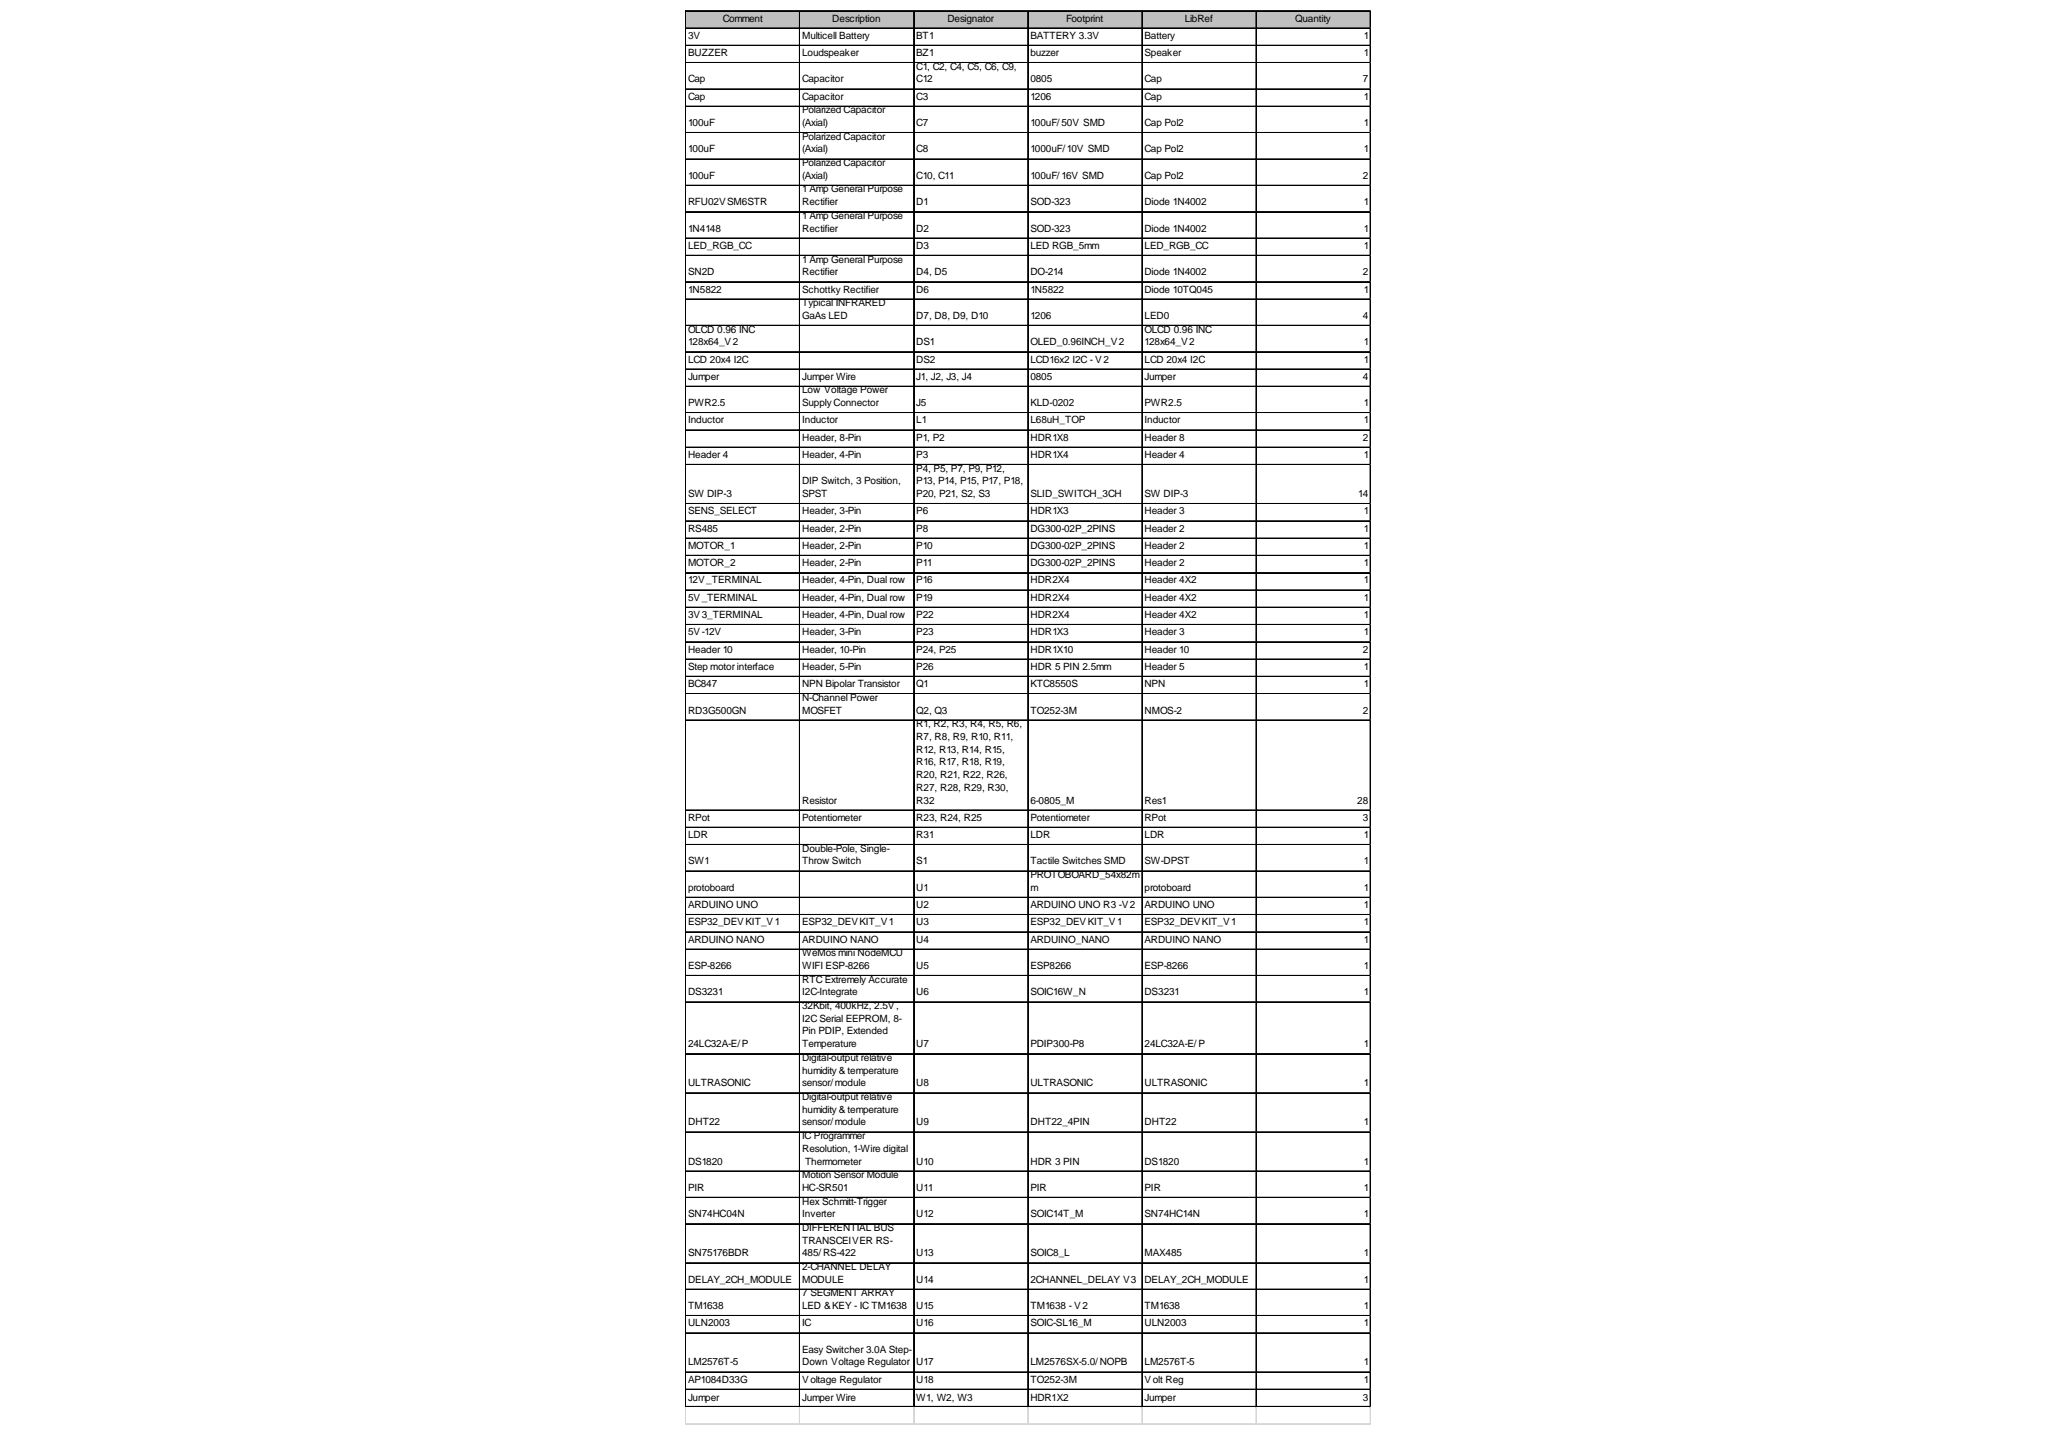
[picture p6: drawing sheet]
<svg xmlns="http://www.w3.org/2000/svg" width="288mm" height="202mm" viewBox="0 0 288 202" stroke-linecap="round" stroke-linejoin="round" font-family="sans-serif">
<defs><g id="words">
<g font-size="1.4">
<text x="96.2" y="5.4">3V</text>
<text x="101" y="3">Comment</text>
<text x="112.1" y="5.4">Multicell Battery</text>
<text x="116.4" y="3">Description</text>
<text x="128.1" y="5.4">BT1</text>
<text x="132.4" y="3">Designator</text>
<text x="144.1" y="5.4">BATTERY 3.3V</text>
<text x="149" y="3">Footprint</text>
<text x="160" y="5.4">Battery</text>
<text x="165.6" y="3">LibRef</text>
<text x="181.1" y="3">Quantity</text>
<text x="190.7" y="5.4">1</text>
<text x="96.2" y="7.8">BUZZER</text>
<text x="96.2" y="11.5">Cap</text>
<text x="112.1" y="7.8">Loudspeaker</text>
<text x="112.1" y="11.5">Capacitor</text>
<text x="128.1" y="7.8">BZ1</text>
<text x="128.1" y="9.7">C1, C2, C4, C5, C6, C9,</text>
<text x="128.1" y="11.5">C12</text>
<text x="144.1" y="7.8">buzzer</text>
<text x="144.1" y="11.5">0805</text>
<text x="160" y="7.8">Speaker</text>
<text x="160" y="11.5">Cap</text>
<text x="190.5" y="11.5">7</text>
<text x="190.7" y="7.8">1</text>
<text x="96.2" y="13.9">Cap</text>
<text x="96.2" y="17.6">100uF</text>
<text x="112.1" y="13.9">Capacitor</text>
<text x="112.1" y="15.9">Polarized Capacitor</text>
<text x="112.1" y="17.6">(Axial)</text>
<text x="128.1" y="13.9">C3</text>
<text x="128.1" y="17.6">C7</text>
<text x="144.1" y="13.9">1206</text>
<text x="144.1" y="17.6">100uF/50V SMD</text>
<text x="160" y="13.9">Cap</text>
<text x="160" y="17.6">Cap Pol2</text>
<text x="190.7" y="13.9">1</text>
<text x="190.7" y="17.6">1</text>
<text x="96.2" y="21.3">100uF</text>
<text x="112.1" y="19.5">Polarized Capacitor</text>
<text x="112.1" y="21.3">(Axial)</text>
<text x="112.1" y="23.2">Polarized Capacitor</text>
<text x="128.1" y="21.3">C8</text>
<text x="144.1" y="21.3">1000uF/10V SMD</text>
<text x="160" y="21.3">Cap Pol2</text>
<text x="190.7" y="21.3">1</text>
<text x="96.2" y="25">100uF</text>
<text x="96.2" y="28.7">RFU02VSM6STR</text>
<text x="112.1" y="25">(Axial)</text>
<text x="112.1" y="26.9">1 Amp General Purpose</text>
<text x="112.1" y="28.7">Rectifier</text>
<text x="128.1" y="25">C10, C11</text>
<text x="128.1" y="28.7">D1</text>
<text x="144.1" y="25">100uF/16V SMD</text>
<text x="144.1" y="28.7">SOD-323</text>
<text x="160" y="25">Cap Pol2</text>
<text x="160" y="28.7">Diode 1N4002</text>
<text x="190.5" y="25">2</text>
<text x="190.7" y="28.7">1</text>
<text x="96.2" y="32.4">1N4148</text>
<text x="96.2" y="34.8">LED_RGB_CC</text>
<text x="112.1" y="30.6">1 Amp General Purpose</text>
<text x="112.1" y="32.4">Rectifier</text>
<text x="128.1" y="32.4">D2</text>
<text x="128.1" y="34.8">D3</text>
<text x="144.1" y="32.4">SOD-323</text>
<text x="144.1" y="34.8">LED RGB_5mm</text>
<text x="160" y="32.4">Diode 1N4002</text>
<text x="160" y="34.8">LED_RGB_CC</text>
<text x="190.7" y="32.4">1</text>
<text x="190.7" y="34.8">1</text>
<text x="96.2" y="38.5">SN2D</text>
<text x="96.2" y="40.9">1N5822</text>
<text x="112.1" y="36.7">1 Amp General Purpose</text>
<text x="112.1" y="38.5">Rectifier</text>
<text x="112.1" y="40.9">Schottky Rectifier</text>
<text x="128.1" y="38.5">D4, D5</text>
<text x="128.1" y="40.9">D6</text>
<text x="144.1" y="38.5">DO-214</text>
<text x="144.1" y="40.9">1N5822</text>
<text x="160" y="38.5">Diode 1N4002</text>
<text x="160" y="40.9">Diode 10TQ045</text>
<text x="190.5" y="38.5">2</text>
<text x="190.7" y="40.9">1</text>
<text x="96.2" y="46.5">OLCD 0.96 INC</text>
<text x="112.1" y="42.8">Typical INFRARED</text>
<text x="112.1" y="44.6">GaAs LED</text>
<text x="128.1" y="44.6">D7, D8, D9, D10</text>
<text x="144.1" y="44.6">1206</text>
<text x="160" y="44.6">LED0</text>
<text x="160" y="46.5">OLCD 0.96 INC</text>
<text x="190.5" y="44.6">4</text>
<text x="96.2" y="48.3">128x64_V2</text>
<text x="96.2" y="50.7">LCD 20x4 I2C</text>
<text x="96.2" y="53.1">Jumper</text>
<text x="112.1" y="53.1">Jumper Wire</text>
<text x="128.1" y="48.3">DS1</text>
<text x="128.1" y="50.7">DS2</text>
<text x="128.1" y="53.1">J1, J2, J3, J4</text>
<text x="144.1" y="48.3">OLED_0.96INCH_V2</text>
<text x="144.1" y="50.7">LCD16x2 I2C - V2</text>
<text x="144.1" y="53.1">0805</text>
<text x="160" y="48.3">128x64_V2</text>
<text x="160" y="50.7">LCD 20x4 I2C</text>
<text x="160" y="53.1">Jumper</text>
<text x="190.5" y="53.1">4</text>
<text x="190.7" y="48.3">1</text>
<text x="190.7" y="50.7">1</text>
<text x="96.2" y="56.8">PWR2.5</text>
<text x="96.2" y="59.2">Inductor</text>
<text x="112.1" y="55">Low Voltage Power</text>
<text x="112.1" y="56.8">Supply Connector</text>
<text x="112.1" y="59.2">Inductor</text>
<text x="128.1" y="56.8">J5</text>
<text x="128.1" y="59.2">L1</text>
<text x="144.1" y="56.8">KLD-0202</text>
<text x="144.1" y="59.2">L68uH_TOP</text>
<text x="160" y="56.8">PWR2.5</text>
<text x="160" y="59.2">Inductor</text>
<text x="190.7" y="56.8">1</text>
<text x="190.7" y="59.2">1</text>
<text x="96.2" y="64">Header 4</text>
<text x="112.1" y="61.6">Header, 8-Pin</text>
<text x="112.1" y="64">Header, 4-Pin</text>
<text x="128.1" y="61.6">P1, P2</text>
<text x="128.1" y="64">P3</text>
<text x="128.1" y="65.9">P4, P5, P7, P9, P12,</text>
<text x="144.1" y="61.6">HDR1X8</text>
<text x="144.1" y="64">HDR1X4</text>
<text x="160" y="61.6">Header 8</text>
<text x="160" y="64">Header 4</text>
<text x="190.5" y="61.6">2</text>
<text x="190.7" y="64">1</text>
<text x="96.2" y="69.5">SW DIP-3</text>
<text x="96.2" y="71.9">SENS_SELECT</text>
<text x="112.1" y="67.7">DIP Switch, 3 Position,</text>
<text x="112.1" y="69.5">SPST</text>
<text x="112.1" y="71.9">Header, 3-Pin</text>
<text x="128.1" y="67.7">P13, P14, P15, P17, P18,</text>
<text x="128.1" y="69.5">P20, P21, S2, S3</text>
<text x="128.1" y="71.9">P6</text>
<text x="144.1" y="69.5">SLID_SWITCH_3CH</text>
<text x="144.1" y="71.9">HDR1X3</text>
<text x="160" y="69.5">SW DIP-3</text>
<text x="160" y="71.9">Header 3</text>
<text x="189.9" y="69.5">14</text>
<text x="190.7" y="71.9">1</text>
<text x="96.2" y="74.3">RS485</text>
<text x="96.2" y="76.7">MOTOR_1</text>
<text x="112.1" y="74.3">Header, 2-Pin</text>
<text x="112.1" y="76.7">Header, 2-Pin</text>
<text x="128.1" y="74.3">P8</text>
<text x="128.1" y="76.7">P10</text>
<text x="144.1" y="74.3">DG300-02P_2PINS</text>
<text x="144.1" y="76.7">DG300-02P_2PINS</text>
<text x="160" y="74.3">Header 2</text>
<text x="160" y="76.7">Header 2</text>
<text x="190.7" y="74.3">1</text>
<text x="190.7" y="76.7">1</text>
<text x="96.2" y="79.2">MOTOR_2</text>
<text x="96.2" y="81.6">12V_TERMINAL</text>
<text x="96.2" y="84">5V_TERMINAL</text>
<text x="112.1" y="79.2">Header, 2-Pin</text>
<text x="112.1" y="81.6">Header, 4-Pin, Dual row</text>
<text x="112.1" y="84">Header, 4-Pin, Dual row</text>
<text x="128.1" y="79.2">P11</text>
<text x="128.1" y="81.6">P16</text>
<text x="128.1" y="84">P19</text>
<text x="144.1" y="79.2">DG300-02P_2PINS</text>
<text x="144.1" y="81.6">HDR2X4</text>
<text x="144.1" y="84">HDR2X4</text>
<text x="160" y="79.2">Header 2</text>
<text x="160" y="81.6">Header 4X2</text>
<text x="160" y="84">Header 4X2</text>
<text x="190.7" y="79.2">1</text>
<text x="190.7" y="81.6">1</text>
<text x="190.7" y="84">1</text>
<text x="96.2" y="86.4">3V3_TERMINAL</text>
<text x="96.2" y="88.8">5V-12V</text>
<text x="112.1" y="86.4">Header, 4-Pin, Dual row</text>
<text x="112.1" y="88.8">Header, 3-Pin</text>
<text x="128.1" y="86.4">P22</text>
<text x="128.1" y="88.8">P23</text>
<text x="144.1" y="86.4">HDR2X4</text>
<text x="144.1" y="88.8">HDR1X3</text>
<text x="160" y="86.4">Header 4X2</text>
<text x="160" y="88.8">Header 3</text>
<text x="190.7" y="86.4">1</text>
<text x="190.7" y="88.8">1</text>
<text x="96.2" y="91.2">Header 10</text>
<text x="96.2" y="93.6">Step motor interface</text>
<text x="112.1" y="91.2">Header, 10-Pin</text>
<text x="112.1" y="93.6">Header, 5-Pin</text>
<text x="128.1" y="91.2">P24, P25</text>
<text x="128.1" y="93.6">P26</text>
<text x="144.1" y="91.2">HDR1X10</text>
<text x="144.1" y="93.6">HDR 5 PIN 2.5mm</text>
<text x="160" y="91.2">Header 10</text>
<text x="160" y="93.6">Header 5</text>
<text x="190.5" y="91.2">2</text>
<text x="190.7" y="93.6">1</text>
<text x="96.2" y="96.1">BC847</text>
<text x="96.2" y="99.7">RD3G500GN</text>
<text x="112.1" y="96.1">NPN Bipolar Transistor</text>
<text x="112.1" y="98">N-Channel Power</text>
<text x="112.1" y="99.7">MOSFET</text>
<text x="128.1" y="96.1">Q1</text>
<text x="128.1" y="99.7">Q2, Q3</text>
<text x="128.1" y="101.7">R1, R2, R3, R4, R5, R6,</text>
<text x="144.1" y="96.1">KTC8550S</text>
<text x="144.1" y="99.7">TO252-3M</text>
<text x="160" y="96.1">NPN</text>
<text x="160" y="99.7">NMOS-2</text>
<text x="190.5" y="99.7">2</text>
<text x="190.7" y="96.1">1</text>
<text x="128.1" y="103.4">R7, R8, R9, R10, R11,</text>
<text x="128.1" y="105.2">R12, R13, R14, R15,</text>
<text x="128.1" y="107">R16, R17, R18, R19,</text>
<text x="112.1" y="112.3">Resistor</text>
<text x="128.1" y="108.8">R20, R21, R22, R26,</text>
<text x="128.1" y="110.5">R27, R28, R29, R30,</text>
<text x="128.1" y="112.3">R32</text>
<text x="144.1" y="112.3">6-0805_M</text>
<text x="160" y="112.3">Res1</text>
<text x="189.8" y="112.3">28</text>
<text x="96.2" y="114.7">RPot</text>
<text x="96.2" y="117.2">LDR</text>
<text x="112.1" y="114.7">Potentiometer</text>
<text x="112.1" y="119.1">Double-Pole, Single-</text>
<text x="128.1" y="114.7">R23, R24, R25</text>
<text x="128.1" y="117.2">R31</text>
<text x="144.1" y="114.7">Potentiometer</text>
<text x="144.1" y="117.2">LDR</text>
<text x="160" y="114.7">RPot</text>
<text x="160" y="117.2">LDR</text>
<text x="190.5" y="114.7">3</text>
<text x="190.7" y="117.2">1</text>
<text x="96.2" y="120.8">SW1</text>
<text x="96.2" y="124.5">protoboard</text>
<text x="112.1" y="120.8">Throw Switch</text>
<text x="128.1" y="120.8">S1</text>
<text x="128.1" y="124.5">U1</text>
<text x="144.1" y="120.8">Tactile Switches SMD</text>
<text x="144.1" y="122.8">PROTOBOARD_54x82m</text>
<text x="144.1" y="124.5">m</text>
<text x="160" y="120.8">SW-DPST</text>
<text x="160" y="124.5">protoboard</text>
<text x="190.7" y="120.8">1</text>
<text x="190.7" y="124.5">1</text>
<text x="96.2" y="126.9">ARDUINO UNO</text>
<text x="96.2" y="129.4">ESP32_DEVKIT_V1</text>
<text x="96.2" y="131.8">ARDUINO NANO</text>
<text x="112.1" y="129.4">ESP32_DEVKIT_V1</text>
<text x="112.1" y="131.8">ARDUINO NANO</text>
<text x="128.1" y="126.9">U2</text>
<text x="128.1" y="129.4">U3</text>
<text x="128.1" y="131.8">U4</text>
<text x="144.1" y="126.9">ARDUINO UNO R3 -V2</text>
<text x="144.1" y="129.4">ESP32_DEVKIT_V1</text>
<text x="144.1" y="131.8">ARDUINO_NANO</text>
<text x="160" y="126.9">ARDUINO UNO</text>
<text x="160" y="129.4">ESP32_DEVKIT_V1</text>
<text x="160" y="131.8">ARDUINO NANO</text>
<text x="190.7" y="126.9">1</text>
<text x="190.7" y="129.4">1</text>
<text x="190.7" y="131.8">1</text>
<text x="96.2" y="135.5">ESP-8266</text>
<text x="112.1" y="133.7">WeMos mini NodeMCU</text>
<text x="112.1" y="135.5">WIFI ESP-8266</text>
<text x="112.1" y="137.4">RTC Extremely Accurate</text>
<text x="128.1" y="135.5">U5</text>
<text x="144.1" y="135.5">ESP8266</text>
<text x="160" y="135.5">ESP-8266</text>
<text x="190.7" y="135.5">1</text>
<text x="96.2" y="139.1">DS3231</text>
<text x="112.1" y="139.1">I2C-Integrate</text>
<text x="112.1" y="141.1">32Kbit, 400kHz, 2.5V,</text>
<text x="112.1" y="142.8">I2C Serial EEPROM, 8-</text>
<text x="128.1" y="139.1">U6</text>
<text x="144.1" y="139.1">SOIC16W_N</text>
<text x="160" y="139.1">DS3231</text>
<text x="190.7" y="139.1">1</text>
<text x="96.2" y="146.4">24LC32A-E/P</text>
<text x="112.1" y="144.6">Pin PDIP, Extended</text>
<text x="112.1" y="146.4">Temperature</text>
<text x="112.1" y="148.3">Digital-output relative</text>
<text x="128.1" y="146.4">U7</text>
<text x="144.1" y="146.4">PDIP300-P8</text>
<text x="160" y="146.4">24LC32A-E/P</text>
<text x="190.7" y="146.4">1</text>
<text x="96.2" y="151.9">ULTRASONIC</text>
<text x="112.1" y="150.1">humidity &amp; temperature</text>
<text x="112.1" y="151.9">sensor/module</text>
<text x="112.1" y="153.8">Digital-output relative</text>
<text x="112.1" y="155.5">humidity &amp; temperature</text>
<text x="128.1" y="151.9">U8</text>
<text x="144.1" y="151.9">ULTRASONIC</text>
<text x="160" y="151.9">ULTRASONIC</text>
<text x="190.7" y="151.9">1</text>
<text x="96.2" y="157.3">DHT22</text>
<text x="112.1" y="157.3">sensor/module</text>
<text x="112.1" y="159.2">IC Programmer</text>
<text x="112.1" y="161">Resolution, 1-Wire digital</text>
<text x="128.1" y="157.3">U9</text>
<text x="144.1" y="157.3">DHT22_4PIN</text>
<text x="160" y="157.3">DHT22</text>
<text x="190.7" y="157.3">1</text>
<text x="96.2" y="162.8">DS1820</text>
<text x="96.2" y="166.5">PIR</text>
<text x="112.1" y="164.7">Motion Sensor Module</text>
<text x="112.1" y="166.5">HC-SR501</text>
<text x="112.6" y="162.8">Thermometer</text>
<text x="128.1" y="162.8">U10</text>
<text x="128.1" y="166.5">U11</text>
<text x="144.1" y="162.8">HDR 3 PIN</text>
<text x="144.1" y="166.5">PIR</text>
<text x="160" y="162.8">DS1820</text>
<text x="160" y="166.5">PIR</text>
<text x="190.7" y="162.8">1</text>
<text x="190.7" y="166.5">1</text>
<text x="96.2" y="170.2">SN74HC04N</text>
<text x="112.1" y="168.4">Hex Schmitt-Trigger</text>
<text x="112.1" y="170.2">Inverter</text>
<text x="112.1" y="172.1">DIFFERENTIAL BUS</text>
<text x="112.1" y="173.9">TRANSCEIVER RS-</text>
<text x="128.1" y="170.2">U12</text>
<text x="144.1" y="170.2">SOIC14T_M</text>
<text x="160" y="170.2">SN74HC14N</text>
<text x="190.7" y="170.2">1</text>
<text x="96.2" y="175.6">SN75176BDR</text>
<text x="96.2" y="179.3">DELAY_2CH_MODULE</text>
<text x="112.1" y="175.6">485/RS-422</text>
<text x="112.1" y="177.5">2-CHANNEL DELAY</text>
<text x="112.1" y="179.3">MODULE</text>
<text x="128.1" y="175.6">U13</text>
<text x="128.1" y="179.3">U14</text>
<text x="144.1" y="175.6">SOIC8_L</text>
<text x="144.1" y="179.3">2CHANNEL_DELAY V3</text>
<text x="160" y="175.6">MAX485</text>
<text x="160" y="179.3">DELAY_2CH_MODULE</text>
<text x="190.7" y="175.6">1</text>
<text x="190.7" y="179.3">1</text>
<text x="96.2" y="183">TM1638</text>
<text x="96.2" y="185.4">ULN2003</text>
<text x="112.1" y="181.2">7 SEGMENT ARRAY</text>
<text x="112.1" y="183">LED &amp;KEY - IC TM1638</text>
<text x="112.1" y="185.4">IC</text>
<text x="128.1" y="183">U15</text>
<text x="128.1" y="185.4">U16</text>
<text x="144.1" y="183">TM1638 - V2</text>
<text x="144.1" y="185.4">SOIC-SL16_M</text>
<text x="160" y="183">TM1638</text>
<text x="160" y="185.4">ULN2003</text>
<text x="190.7" y="183">1</text>
<text x="190.7" y="185.4">1</text>
<text x="96.2" y="190.9">LM2576T-5</text>
<text x="112.1" y="189.1">Easy Switcher 3.0A Step-</text>
<text x="112.1" y="190.9">Down Voltage Regulator</text>
<text x="128.1" y="190.9">U17</text>
<text x="144.1" y="190.9">LM2576SX-5.0/NOPB</text>
<text x="160" y="190.9">LM2576T-5</text>
<text x="190.7" y="190.9">1</text>
<text x="96.2" y="193.3">AP1084D33G</text>
<text x="96.2" y="195.8">Jumper</text>
<text x="112.1" y="193.3">Voltage Regulator</text>
<text x="112.1" y="195.8">Jumper Wire</text>
<text x="128.1" y="193.3">U18</text>
<text x="128.1" y="195.8">W1, W2, W3</text>
<text x="144.1" y="193.3">TO252-3M</text>
<text x="144.1" y="195.8">HDR1X2</text>
<text x="160" y="193.3">Volt Reg</text>
<text x="160" y="195.8">Jumper</text>
<text x="190.5" y="195.8">3</text>
<text x="190.7" y="193.3">1</text>
</g>
</g></defs>
<path d="M95.9 1.6h95.8v2.4h-95.8z" fill="#c0c0c0"/>
<g fill="none" stroke="#000" stroke-width=".14">
<path d="M95.8 1.5v195.2M95.9 1.5v195.2M95.9 1.5h95.8M95.9 3.9h95.8M95.9 4h95.8M95.9 6.3h95.8M95.9 6.4h95.8M95.9 8.7h95.8M95.9 8.8h95.8M95.9 12.4h95.8M95.9 12.5h95.8M95.9 14.8h95.8"/>
<path d="M95.9 14.9h95.8M95.9 18.5h95.8M95.9 18.6h95.8M111.8 1.6v195.1M127.7 1.6v195.1M127.8 1.6v195.1M143.7 1.6v195.1M159.6 1.6v195.1M159.7 1.6v195.1M175.6 1.6v195.1M175.7 1.6v195.1M191.5 1.6v195.1"/>
<path d="M191.6 1.6v195.1M95.9 22.2h95.8M95.9 22.3h95.8M95.9 25.9h95.8M95.9 26h95.8M95.9 29.6h95.8M95.9 33.3h95.8M95.9 35.7h95.8M95.9 39.4h95.8M95.9 41.8h95.8M95.9 45.5h95.8M95.9 49.2h95.8"/>
<path d="M95.9 51.6h95.8M95.9 54h95.8M95.9 57.7h95.8M95.9 60.1h95.8M95.9 62.5h95.8M95.9 62.6h95.8M95.9 64.9h95.8M95.9 65h95.8M95.9 70.4h95.8M95.9 72.8h95.8M95.9 72.9h95.8M95.9 75.2h95.8"/>
<path d="M95.9 75.3h95.8M95.9 77.6h95.8M95.9 77.7h95.8M95.9 80h95.8M95.9 80.1h95.8M95.9 82.5h95.8M95.9 84.9h95.8M95.9 87.3h95.8M95.9 87.4h95.8M95.9 89.7h95.8M95.9 89.8h95.8M95.9 92.1h95.8"/>
<path d="M95.9 92.2h95.8M95.9 94.5h95.8M95.9 94.6h95.8M95.9 96.9h95.8M95.9 97h95.8M95.9 100.6h95.8M95.9 100.7h95.8M95.9 113.2h95.8M95.9 113.3h95.8M95.9 115.6h95.8M95.9 115.7h95.8M95.9 118h95.8"/>
<path d="M95.9 118.1h95.8M95.9 121.7h95.8M95.9 121.8h95.8M95.9 125.4h95.8M95.9 125.5h95.8M95.9 127.8h95.8M95.9 127.9h95.8M95.9 130.3h95.8M95.9 132.7h95.8M95.9 136.4h95.8M95.9 140h95.8M95.9 140.1h95.8"/>
<path d="M95.9 147.3h95.8M95.9 152.7h95.8M95.9 152.8h95.8M95.9 158.2h95.8M95.9 158.3h95.8M95.9 163.7h95.8M95.9 167.4h95.8M95.9 171.1h95.8M95.9 176.5h95.8M95.9 176.6h95.8M95.9 180.2h95.8M95.9 180.3h95.8"/>
<path d="M95.9 183.9h95.8M95.9 184h95.8M95.9 186.3h95.8M95.9 186.4h95.8M95.9 191.8h95.8M95.9 194.2h95.8M95.9 194.3h95.8M95.9 196.6h95.8M95.9 196.7h95.8"/>
</g>
<g fill="none" stroke="#d4d4d4" stroke-width=".14">
<path d="M191.7 1.5h.1M95.8 196.7v2.5M95.9 196.7v2.5M111.8 196.7v2.5M127.7 196.7v2.5M127.8 196.7v2.5M143.7 196.7v2.5M159.6 196.7v2.5M159.7 196.7v2.5M175.6 196.7v2.5M175.7 196.7v2.5M191.5 196.7v2.5"/>
<path d="M191.6 196.7v2.5"/>
</g>
<path d="M191.7 1.5v.1z" fill="#d4d4d4"/>
<path d="M191.7 3.9h.1" fill="none" stroke="#d4d4d4" stroke-width=".14"/>
<path d="M191.7 3.9v.1z" fill="#d4d4d4"/>
<path d="M191.7 6.3h.1" fill="none" stroke="#d4d4d4" stroke-width=".14"/>
<path d="M191.7 6.3v.1z" fill="#d4d4d4"/>
<path d="M191.7 8.7h.1" fill="none" stroke="#d4d4d4" stroke-width=".14"/>
<path d="M191.7 8.7v.2z" fill="#d4d4d4"/>
<path d="M191.7 12.4h.1" fill="none" stroke="#d4d4d4" stroke-width=".14"/>
<path d="M191.7 12.4v.1z" fill="#d4d4d4"/>
<path d="M191.7 14.8h.1" fill="none" stroke="#d4d4d4" stroke-width=".14"/>
<path d="M191.7 14.8v.2z" fill="#d4d4d4"/>
<path d="M191.7 18.5h.1" fill="none" stroke="#d4d4d4" stroke-width=".14"/>
<path d="M191.7 18.5v.1z" fill="#d4d4d4"/>
<path d="M191.7 22.2h.1" fill="none" stroke="#d4d4d4" stroke-width=".14"/>
<path d="M191.7 22.2v.1z" fill="#d4d4d4"/>
<path d="M191.7 25.9h.1" fill="none" stroke="#d4d4d4" stroke-width=".14"/>
<path d="M191.7 25.9v.1z" fill="#d4d4d4"/>
<path d="M191.7 29.6h.1" fill="none" stroke="#d4d4d4" stroke-width=".14"/>
<path d="M191.7 29.6v.1z" fill="#d4d4d4"/>
<path d="M191.7 33.3h.1" fill="none" stroke="#d4d4d4" stroke-width=".14"/>
<path d="M191.7 33.3v.1z" fill="#d4d4d4"/>
<path d="M191.7 35.7h.1" fill="none" stroke="#d4d4d4" stroke-width=".14"/>
<path d="M191.7 35.7v.1z" fill="#d4d4d4"/>
<path d="M191.7 39.4h.1" fill="none" stroke="#d4d4d4" stroke-width=".14"/>
<path d="M191.7 39.4v.1z" fill="#d4d4d4"/>
<path d="M191.7 41.8h.1" fill="none" stroke="#d4d4d4" stroke-width=".14"/>
<path d="M191.7 41.8v.1z" fill="#d4d4d4"/>
<path d="M191.7 45.5h.1" fill="none" stroke="#d4d4d4" stroke-width=".14"/>
<path d="M191.7 45.5v.1z" fill="#d4d4d4"/>
<path d="M191.7 49.2h.1" fill="none" stroke="#d4d4d4" stroke-width=".14"/>
<path d="M191.7 49.2v.1z" fill="#d4d4d4"/>
<path d="M191.7 51.6h.1" fill="none" stroke="#d4d4d4" stroke-width=".14"/>
<path d="M191.7 51.6v.1z" fill="#d4d4d4"/>
<path d="M191.7 54h.1" fill="none" stroke="#d4d4d4" stroke-width=".14"/>
<path d="M191.7 54v.1z" fill="#d4d4d4"/>
<path d="M191.7 57.7h.1" fill="none" stroke="#d4d4d4" stroke-width=".14"/>
<path d="M191.7 57.7v.1z" fill="#d4d4d4"/>
<path d="M191.7 60.1h.1" fill="none" stroke="#d4d4d4" stroke-width=".14"/>
<path d="M191.7 60.1v.1z" fill="#d4d4d4"/>
<path d="M191.7 62.5h.1" fill="none" stroke="#d4d4d4" stroke-width=".14"/>
<path d="M191.7 62.5v.1z" fill="#d4d4d4"/>
<path d="M191.7 64.9h.1" fill="none" stroke="#d4d4d4" stroke-width=".14"/>
<path d="M191.7 64.9v.1z" fill="#d4d4d4"/>
<path d="M191.7 70.4h.1" fill="none" stroke="#d4d4d4" stroke-width=".14"/>
<path d="M191.7 70.4v.1z" fill="#d4d4d4"/>
<path d="M191.7 72.8h.1" fill="none" stroke="#d4d4d4" stroke-width=".14"/>
<path d="M191.7 72.8v.1z" fill="#d4d4d4"/>
<path d="M191.7 75.2h.1" fill="none" stroke="#d4d4d4" stroke-width=".14"/>
<path d="M191.7 75.2v.1z" fill="#d4d4d4"/>
<path d="M191.7 77.6h.1" fill="none" stroke="#d4d4d4" stroke-width=".14"/>
<path d="M191.7 77.6v.2z" fill="#d4d4d4"/>
<path d="M191.7 80h.1" fill="none" stroke="#d4d4d4" stroke-width=".14"/>
<path d="M191.7 80v.2z" fill="#d4d4d4"/>
<path d="M191.7 82.5h.1" fill="none" stroke="#d4d4d4" stroke-width=".14"/>
<path d="M191.7 82.5v.1z" fill="#d4d4d4"/>
<path d="M191.7 84.9h.1" fill="none" stroke="#d4d4d4" stroke-width=".14"/>
<path d="M191.7 84.9v.1z" fill="#d4d4d4"/>
<path d="M191.7 87.3h.1" fill="none" stroke="#d4d4d4" stroke-width=".14"/>
<path d="M191.7 87.3v.1z" fill="#d4d4d4"/>
<path d="M191.7 89.7h.1" fill="none" stroke="#d4d4d4" stroke-width=".14"/>
<path d="M191.7 89.7v.1z" fill="#d4d4d4"/>
<path d="M191.7 92.1h.1" fill="none" stroke="#d4d4d4" stroke-width=".14"/>
<path d="M191.7 92.1v.1z" fill="#d4d4d4"/>
<path d="M191.7 94.5h.1" fill="none" stroke="#d4d4d4" stroke-width=".14"/>
<path d="M191.7 94.5v.2z" fill="#d4d4d4"/>
<path d="M191.7 96.9h.1" fill="none" stroke="#d4d4d4" stroke-width=".14"/>
<path d="M191.7 96.9v.2z" fill="#d4d4d4"/>
<path d="M191.7 100.6h.1" fill="none" stroke="#d4d4d4" stroke-width=".14"/>
<path d="M191.7 100.6v.2z" fill="#d4d4d4"/>
<path d="M191.7 113.2h.1" fill="none" stroke="#d4d4d4" stroke-width=".14"/>
<path d="M191.7 113.2v.1z" fill="#d4d4d4"/>
<path d="M191.7 115.6h.1" fill="none" stroke="#d4d4d4" stroke-width=".14"/>
<path d="M191.7 115.6v.2z" fill="#d4d4d4"/>
<path d="M191.7 118h.1" fill="none" stroke="#d4d4d4" stroke-width=".14"/>
<path d="M191.7 118v.2z" fill="#d4d4d4"/>
<path d="M191.7 121.7h.1" fill="none" stroke="#d4d4d4" stroke-width=".14"/>
<path d="M191.7 121.7v.2z" fill="#d4d4d4"/>
<path d="M191.7 125.4h.1" fill="none" stroke="#d4d4d4" stroke-width=".14"/>
<path d="M191.7 125.4v.1z" fill="#d4d4d4"/>
<path d="M191.7 127.8h.1" fill="none" stroke="#d4d4d4" stroke-width=".14"/>
<path d="M191.7 127.8v.2z" fill="#d4d4d4"/>
<path d="M191.7 130.3h.1" fill="none" stroke="#d4d4d4" stroke-width=".14"/>
<path d="M191.7 130.3v.1z" fill="#d4d4d4"/>
<path d="M191.7 132.7h.1" fill="none" stroke="#d4d4d4" stroke-width=".14"/>
<path d="M191.7 132.7v.1z" fill="#d4d4d4"/>
<path d="M191.7 136.4h.1" fill="none" stroke="#d4d4d4" stroke-width=".14"/>
<path d="M191.7 136.4v.1z" fill="#d4d4d4"/>
<path d="M191.7 140h.1" fill="none" stroke="#d4d4d4" stroke-width=".14"/>
<path d="M191.7 140v.2z" fill="#d4d4d4"/>
<path d="M191.7 147.3h.1" fill="none" stroke="#d4d4d4" stroke-width=".14"/>
<path d="M191.7 147.3v.1z" fill="#d4d4d4"/>
<path d="M191.7 152.7h.1" fill="none" stroke="#d4d4d4" stroke-width=".14"/>
<path d="M191.7 152.7v.2z" fill="#d4d4d4"/>
<path d="M191.7 158.2h.1" fill="none" stroke="#d4d4d4" stroke-width=".14"/>
<path d="M191.7 158.2v.1z" fill="#d4d4d4"/>
<path d="M191.7 163.7h.1" fill="none" stroke="#d4d4d4" stroke-width=".14"/>
<path d="M191.7 163.7v.1z" fill="#d4d4d4"/>
<path d="M191.7 167.4h.1" fill="none" stroke="#d4d4d4" stroke-width=".14"/>
<path d="M191.7 167.4v.1z" fill="#d4d4d4"/>
<path d="M191.7 171.1h.1" fill="none" stroke="#d4d4d4" stroke-width=".14"/>
<path d="M191.7 171.1v.1z" fill="#d4d4d4"/>
<path d="M191.7 176.5h.1" fill="none" stroke="#d4d4d4" stroke-width=".14"/>
<path d="M191.7 176.5v.1z" fill="#d4d4d4"/>
<path d="M191.7 180.2h.1" fill="none" stroke="#d4d4d4" stroke-width=".14"/>
<path d="M191.7 180.2v.1z" fill="#d4d4d4"/>
<path d="M191.7 183.9h.1" fill="none" stroke="#d4d4d4" stroke-width=".14"/>
<path d="M191.7 183.9v.1z" fill="#d4d4d4"/>
<path d="M191.7 186.3h.1" fill="none" stroke="#d4d4d4" stroke-width=".14"/>
<path d="M191.7 186.3v.1z" fill="#d4d4d4"/>
<path d="M191.7 191.8h.1" fill="none" stroke="#d4d4d4" stroke-width=".14"/>
<path d="M191.7 191.8v.1z" fill="#d4d4d4"/>
<path d="M191.7 194.2h.1" fill="none" stroke="#d4d4d4" stroke-width=".14"/>
<path d="M191.7 194.2v.1z" fill="#d4d4d4"/>
<path d="M191.7 196.6h.1" fill="none" stroke="#d4d4d4" stroke-width=".14"/>
<path d="M191.7 196.6v.1z" fill="#d4d4d4"/>
<path d="M95.8 199h95.9M95.8 199.1h95.9" fill="none" stroke="#d4d4d4" stroke-width=".14"/>
<use href="#words"/>
</svg>
